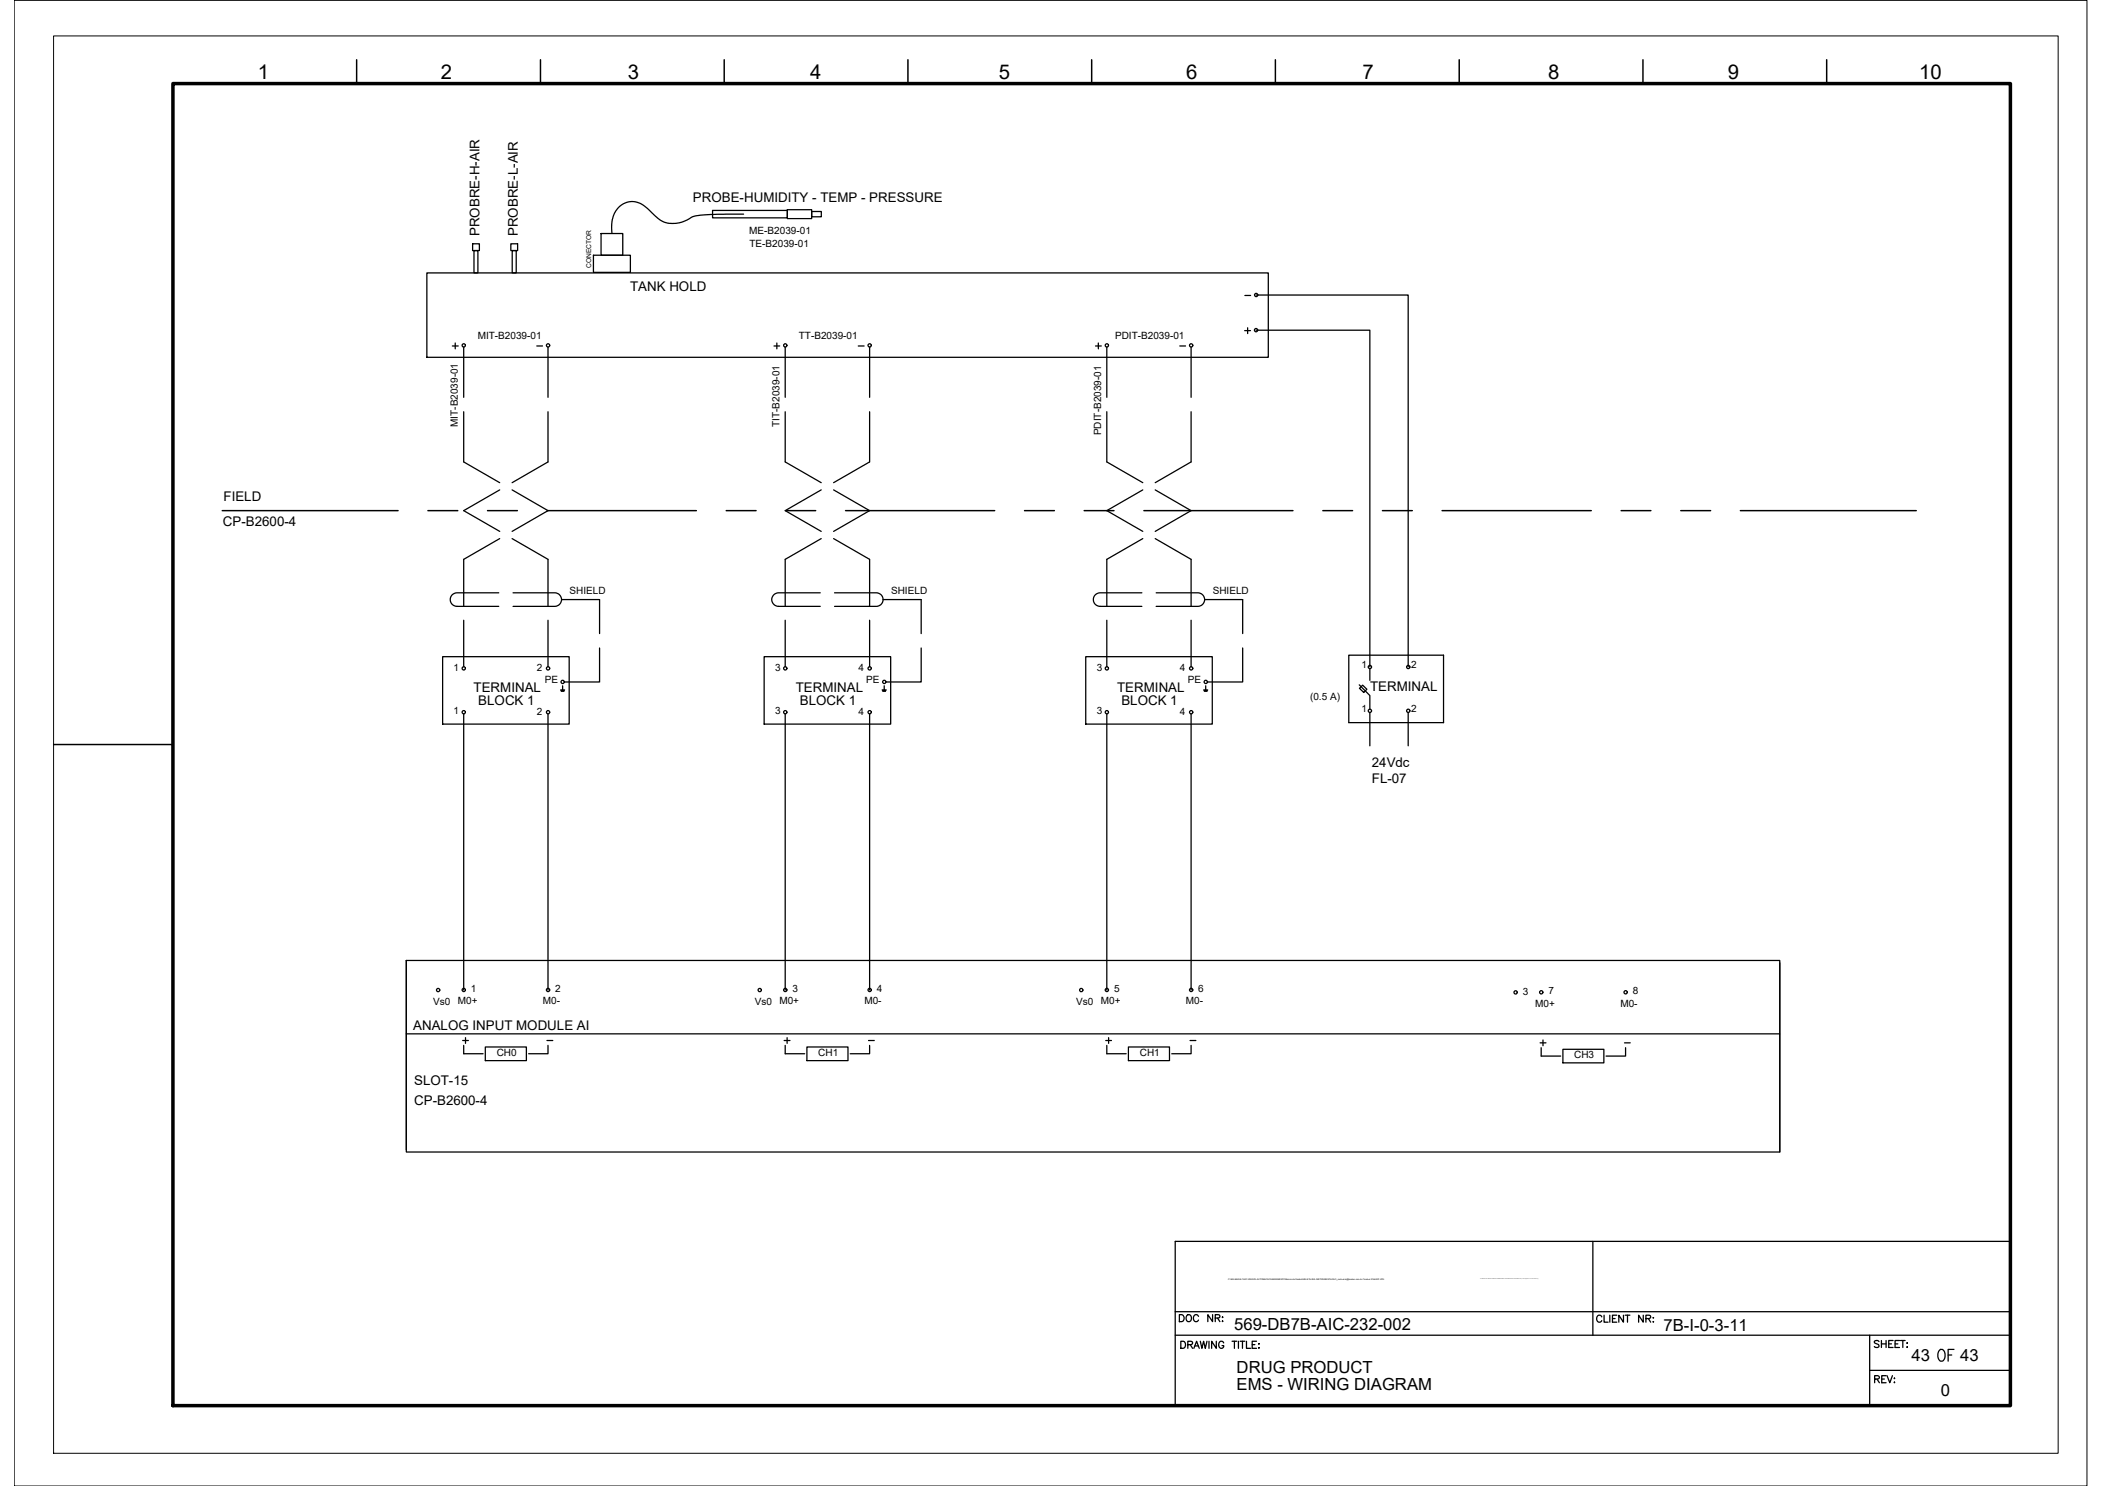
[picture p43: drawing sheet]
<svg xmlns="http://www.w3.org/2000/svg" width="420mm" height="297mm" viewBox="0 0 420 297" stroke-linecap="round" stroke-linejoin="round" font-family="sans-serif">
<defs><g id="words">
<text font-size="5.7" x="386.3" y="273.4">OF</text>
<g font-size="4.1">
<text x="51.5" y="15.7">1</text>
<text x="88.1" y="15.7">2</text>
<text x="125.5" y="15.7">3</text>
<text x="161.9" y="15.7">4</text>
<text x="199.6" y="15.7">5</text>
<text x="237.1" y="15.7">6</text>
<text x="272.3" y="15.7">7</text>
<text x="309.5" y="15.7">8</text>
<text x="345.4" y="15.7">9</text>
<text x="383.6" y="15.7">10</text>
</g>
<g font-size="4">
<text x="153.5" y="70.9">+</text>
<text x="217.7" y="70.9">+</text>
<text x="306.6" y="210.3">+</text>
</g>
<g font-size="3.3">
<text x="246.7" y="265.9">569-DB7B-AIC-232-002</text>
<text x="332.5" y="266">7B-I-0-3-11</text>
<text x="247.2" y="274.4">DRUG PRODUCT</text>
<text x="382.1" y="272">43</text>
<text x="391.8" y="272">43</text>
<text x="247.2" y="277.8">EMS - WIRING DIAGRAM</text>
<text x="388" y="279">0</text>
</g>
<g font-size="2.7">
<text x="138.5" y="40.4">PROBE-HUMIDITY - TEMP - PRESSURE</text>
<text x="95.9" y="47.2" transform="rotate(-90 95.9 47.2)">PROBRE-H-AIR</text>
<text x="103.5" y="47.2" transform="rotate(-90 103.5 47.2)">PROBRE-L-AIR</text>
<text x="125.9" y="58.3">TANK HOLD</text>
<text x="44.7" y="100.2">FIELD</text>
<text x="44.6" y="105.1">CP-B2600-4</text>
<text x="94.7" y="138.3">TERMINAL</text>
<text x="95.6" y="141">BLOCK 1</text>
<text x="159" y="138.3">TERMINAL</text>
<text x="159.9" y="141">BLOCK 1</text>
<text x="223.3" y="138.3">TERMINAL</text>
<text x="224.2" y="141">BLOCK 1</text>
<text x="273.9" y="138.1">TERMINAL</text>
<text x="274.2" y="153.4">24Vdc</text>
<text x="274.2" y="156.5">FL-07</text>
<text x="82.6" y="205.8">ANALOG INPUT MODULE AI</text>
<text x="82.8" y="216.8">SLOT-15</text>
<text x="82.8" y="220.8">CP-B2600-4</text>
</g>
<g font-size="2.6">
<text x="247.6" y="60.3">-</text>
<text x="106.2" y="70.6">-</text>
<text x="170.4" y="70.6">-</text>
<text x="234.6" y="70.6">-</text>
<text x="107.9" y="209.2">-</text>
<text x="172.5" y="209.2">-</text>
<text x="236.7" y="209.2">-</text>
<text x="323.5" y="209.5">-</text>
</g>
<g font-size="2">
<text x="149.8" y="46.7">ME-B2039-01</text>
<text x="149.8" y="49.4">TE-B2039-01</text>
<text x="95.5" y="67.7">MIT-B2039-01</text>
<text x="159.7" y="67.7">TT-B2039-01</text>
<text x="222.9" y="67.7">PDIT-B2039-01</text>
<text x="91.5" y="85.3" transform="rotate(-90 91.5 85.3)">MIT-B2039-01</text>
<text x="155.8" y="85.3" transform="rotate(-90 155.8 85.3)">TIT-B2039-01</text>
<text x="220.1" y="87" transform="rotate(-90 220.1 87)">PDIT-B2039-01</text>
<text x="113.9" y="118.6">SHIELD</text>
<text x="178.1" y="118.6">SHIELD</text>
<text x="242.4" y="118.6">SHIELD</text>
<text x="90.7" y="134.1">1</text>
<text x="107.3" y="134.2">2</text>
<text x="108.9" y="136.6">PE</text>
<text x="155" y="134.1">3</text>
<text x="171.6" y="134.2">4</text>
<text x="173.1" y="136.6">PE</text>
<text x="219.2" y="134.1">3</text>
<text x="235.8" y="134.2">4</text>
<text x="237.4" y="136.6">PE</text>
<text x="272.2" y="133.6">1</text>
<text x="282" y="133.6">2</text>
<text x="90.7" y="142.8">1</text>
<text x="107.3" y="142.9">2</text>
<text x="155" y="142.8">3</text>
<text x="171.6" y="142.9">4</text>
<text x="219.2" y="142.8">3</text>
<text x="235.8" y="142.9">4</text>
<text x="261.9" y="139.9">(0.5 A)</text>
<text x="272.2" y="142.4">1</text>
<text x="282" y="142.4">2</text>
<text x="86.6" y="200.8">Vs0</text>
<text x="91.5" y="200.8">M0+</text>
<text x="94.1" y="198.3">1</text>
<text x="108.5" y="200.8">M0-</text>
<text x="111" y="198.3">2</text>
<text x="150.9" y="200.8">Vs0</text>
<text x="155.8" y="200.8">M0+</text>
<text x="158.4" y="198.3">3</text>
<text x="172.8" y="200.8">M0-</text>
<text x="175.2" y="198.3">4</text>
<text x="215.1" y="200.8">Vs0</text>
<text x="220" y="200.8">M0+</text>
<text x="222.7" y="198.3">5</text>
<text x="237" y="200.8">M0-</text>
<text x="239.5" y="198.3">6</text>
<text x="304.4" y="198.8">3</text>
<text x="306.9" y="201.2">M0+</text>
<text x="309.5" y="198.8">7</text>
<text x="323.9" y="201.2">M0-</text>
<text x="326.3" y="198.8">8</text>
<text x="99.3" y="211.1">CH0</text>
<text x="163.6" y="211.1">CH1</text>
<text x="227.8" y="211.1">CH1</text>
<text x="314.7" y="211.5">CH3</text>
</g>
<text font-size="1.3" x="118.2" y="53.6" transform="rotate(-90 118.2 53.6)">CONECTOR</text>
<text font-size=".4" x="245.5" y="255.9">P:\569-BAXALTA\01.ENG\03.AUTOMACAO\ANDAMENTO\Banco de Dados\569-B7A-INS-INSTRUMENTACAO_moliveira@tessler-com-br-Tessler-5164457.JPG</text>
</g></defs>
<!-- layer: I_DATA -->
<g fill="none" stroke="#000" stroke-width=".25">
<path d="M85.3 54.6h168.2v16.8h-168.2zM90.4 69.2h1.2M91 68.6v1.1M248.8 66.1h1.2M249.4 65.5v1.2M88.5 131.3h25.3v13.4h-25.3zM112.1 137.9h.8M112.1 138.1h.7M112.2 138.2h.5M112.5 137.1v.8M152.7 131.3h25.3v13.4h-25.3zM176.3 137.9h.8"/>
<path d="M176.4 138.1h.7M176.5 138.2h.5M176.7 137.1v.8M217 131.3h25.3v13.4h-25.3zM240.6 137.9h.8M240.7 138.1h.6M240.7 138.2h.6M241 137.1v.8M269.6 131h18.9v13.4h-18.9zM81.2 192v37.8M355.7 192.5v37.8M92.5 208h1.1"/>
<path d="M92.7 209v1.6h3.9M93 207.4v1.2M97 209.3h8.2v2.7h-8.2zM109.5 209v1.6h-3.8M156.7 208h1.2M157 209v1.6h3.8M157.3 207.4v1.2M161.3 209.3h8.2v2.7h-8.2zM173.8 209v1.6h-3.9M221 208h1.2M221.2 209v1.6h3.9M221.6 207.4v1.2"/>
<path d="M225.6 209.3h8.2v2.7h-8.2zM238.1 209v1.6h-3.9M308.1 211.1h3.9M312.4 209.7h8.2v2.8h-8.2zM324.9 209.4v1.7h-3.9"/>
<circle cx="92.7" cy="69" r=".33"/>
<circle cx="251.1" cy="66" r=".33"/>
<circle cx="92.7" cy="133.6" r=".33"/>
<circle cx="109.5" cy="133.6" r=".33"/>
<circle cx="112.5" cy="136.3" r=".33"/>
<circle cx="157" cy="133.6" r=".33"/>
<circle cx="173.8" cy="133.6" r=".33"/>
<circle cx="176.8" cy="136.3" r=".33"/>
<circle cx="221.2" cy="133.6" r=".33"/>
<circle cx="238.1" cy="133.6" r=".33"/>
<circle cx="241" cy="136.3" r=".33"/>
<circle cx="273.8" cy="133.3" r=".33"/>
<circle cx="281.5" cy="133.3" r=".33"/>
<circle cx="92.7" cy="142.4" r=".33"/>
<circle cx="109.5" cy="142.4" r=".33"/>
<circle cx="157" cy="142.4" r=".33"/>
<circle cx="173.8" cy="142.4" r=".33"/>
<circle cx="221.2" cy="142.4" r=".33"/>
<circle cx="238.1" cy="142.4" r=".33"/>
<circle cx="273.8" cy="142.1" r=".33"/>
<circle cx="281.5" cy="142.1" r=".33"/>
<circle cx="87.6" cy="197.9" r=".33"/>
<circle cx="92.7" cy="197.9" r=".33"/>
<circle cx="109.5" cy="197.9" r=".33"/>
<circle cx="151.9" cy="197.9" r=".33"/>
<circle cx="157" cy="197.9" r=".33"/>
<circle cx="173.8" cy="197.9" r=".33"/>
<circle cx="216.1" cy="197.9" r=".33"/>
<circle cx="221.2" cy="197.9" r=".33"/>
<circle cx="238.1" cy="197.9" r=".33"/>
<circle cx="302.9" cy="198.4" r=".33"/>
<circle cx="308.1" cy="198.3" r=".33"/>
<circle cx="324.9" cy="198.3" r=".33"/>
</g>
<!-- layer: I_TABS -->
<g fill="none" stroke="#000" stroke-width=".25">
<path d="M92.7 69.4v10M109.5 69.4v10M157 69.4v10M173.8 69.4v10M221.2 69.4v10M238.1 69.4v10M92.7 82.3v10l7.2 4.2M99.9 97.9l-7.2 4.2 7.2 4.1M102.4 97.9l7.1 4.2-7.1 4.1M109.5 82.3v10l-7.1 4.2M157 82.3v10l7.1 4.2M164.1 97.9l-7.1 4.2 7.1 4.1"/>
<path d="M166.6 97.9l7.2 4.2-7.2 4.1M173.8 82.3v10l-7.2 4.2M221.2 82.3v10l7.2 4.2M228.4 97.9l-7.2 4.2 7.2 4.1M230.9 97.9l7.2 4.2-7.2 4.1M238.1 82.3v10l-7.2 4.2M99.7 118.5h-8.4a1.35 1.35 0 0 0-1.3 1.4 1.35 1.35 0 0 0 1.3 1.3h8.4M99.9 107.7l-7.2 4.1v9.3M102.4 107.7l7.1 4.1v9.3M102.6 118.5h8.3a1.35 1.35 0 0 1 1.4 1.4 1.35 1.35 0 0 1-1.4 1.3h-8.3M112.2 119.9h7.6v6.7M164 118.5h-8.4a1.35 1.35 0 0 0-1.3 1.4 1.35 1.35 0 0 0 1.3 1.3h8.4"/>
<path d="M164.1 107.7l-7.1 4.1v9.3M166.6 107.7l7.2 4.1v9.3M166.8 118.5h8.4a1.35 1.35 0 0 1 1.3 1.4 1.35 1.35 0 0 1-1.3 1.3h-8.4M176.5 119.9h7.6v6.7M228.2 118.5h-8.3a1.35 1.35 0 0 0-1.4 1.4 1.35 1.35 0 0 0 1.4 1.3h8.3M228.4 107.7l-7.2 4.1v9.3M230.9 107.7l7.2 4.1v9.3M231.1 118.5h8.3a1.35 1.35 0 0 1 1.4 1.4 1.35 1.35 0 0 1-1.4 1.3h-8.3M240.8 119.9h7.6v6.7M92.7 124v9.3M109.5 124v9.3M119.8 129.5v6.8h-7"/>
<path d="M157 124v9.3M173.8 124v9.3M184.1 129.5v6.8h-7M221.2 124v9.3M238.1 124v9.3M248.4 129.5v6.8h-7.1"/>
</g>
<!-- layer: 0 -->
<g fill="none" stroke="#000" stroke-width=".25">
<path d="M94.5 48.7h1.3v1.4h-1.3zM94.7 50.1h.8v4.5h-.8zM102.1 48.7h1.4v1.4h-1.4zM102.4 50.1h.8v4.5h-.8zM118.6 51h7.4v3.4h-7.4zM120.1 46.7h4.4v4.3h-4.4zM142.4 42.1h15v1.4h-15zM148.6 42.8h-4.6a18.5 18.5 0 0 0-5.8 .6 5.4 5.4 0 0 1-7.7-.7 5.5 5.5 0 0 0-4.3-2.4 4.7 4.7 0 0 0-3.9 5.3v1.1M157.4 41.9h4.8v1.8h-4.8zM162.2 42.3h2v1h-2zM251.1 59h30.4v74.3M251.1 66h22.7v67.3"/>
<path d="M92.7 142.7v55.2M109.5 142.7v55.2M157 142.7v55.2M173.8 142.7v55.2M221.2 142.7v55.2M238.1 142.7v55.2M273.8 142.5v6.6M281.5 142.5v6.6M81.2 192h274.5v38.3h-274.5zM81.2 206.7h274.5"/>
</g>
<!-- layer: G-TTLB-TTLB -->
<path d="M34.6 16.7h367.2v264.3h-367.2z" fill="none" stroke="#000" stroke-width=".7"/>
<!-- layer: G-TTLB-OTLN -->
<path d="M10.7 7.2h400.7v283.3h-400.7z" fill="none" stroke="#000" stroke-width=".2"/>
<!-- layer: G-TTLB-INDX -->
<path d="M71.3 11.9v4.8M108 11.9v4.8M144.8 11.9v4.8M181.5 11.9v4.8M218.2 11.9v4.8M254.9 11.9v4.8M291.7 11.9v4.8M328.4 11.9v4.8M365.1 11.9v4.8M10.7 148.8h23.9" fill="none" stroke="#000" stroke-width=".3"/>
<!-- layer: LGSP IA4$0$LG_PLOT -->
<path d="M318.4 248.1v18.8M234.9 262.2h166.9M234.9 266.9h166.9M373.7 273.9h28.1M373.7 266.9v14.1M234.9 281h166.9" fill="none" stroke="#000" stroke-width=".25"/>
<!-- layer: LG_PLOT -->
<g fill="none" stroke="#000" stroke-width=".25">
<path d="M401.8 248.1h-166.9v32.9M235.7 262.8h.5a.73 .73 0 0 1 .5 .7 .73 .73 0 0 1-.5 .7h-.5zM236 268.1h.5a.76 .76 0 0 1 .5 .7 .76 .76 0 0 1-.5 .7h-.5zM237.3 262.9a.66 .66 0 0 1 .9 .6 .66 .66 0 0 1-.9 .6l-.2-.4v-.4zM237.4 268.8l.8-.1 .2-.2-.1-.3-.9-.1v1.4M237.9 268.8l.5 .7M238.6 269.5l.6-1.4 .5 1.4M238.8 269h.7M239.6 263.1a.52 .52 0 0 0-.6-.3 .52 .52 0 0 0-.5 .5v.4a.53 .53 0 0 0 .5 .5 .53 .53 0 0 0 .6-.3M239.9 268.1l.3 1.4 .4-1.4 .3 1.4 .4-1.4M241.7 268.1v1.4M242.4 262.8v1.4l-1-1.4v1.4"/>
<path d="M242.9 263.5l.8-.1 .1-.2v-.3l-.9-.1v1.4M243.1 268.1v1.4l-.9-1.4v1.4M243.4 263.5l.4 .7M244.3 263.3h.2zM244.3 264.1h.2zM244.6 268.4a.51 .51 0 0 0-.6-.3 .51 .51 0 0 0-.4 .5v.4a.5 .5 0 0 0 .5 .5 .5 .5 0 0 0 .5-.5h-.3M246.3 268.1h.9M246.7 268.1v1.4M247.5 268.1v1.4M247.9 268.1h.9M248.3 268.1v1.4M249.2 268.1v1.4h.8"/>
<path d="M250.3 268.8h.5M251.2 268.1h-.9v1.4h.9M251.6 269.4h.1zM251.6 268.6v.1zM320.2 263.2a.52 .52 0 0 0-.6-.3 .52 .52 0 0 0-.4 .5v.4a.53 .53 0 0 0 .4 .5 .53 .53 0 0 0 .6-.3M320.6 262.9v1.4h.8M321.8 262.9v1.4M322.3 263.6h.5M323.2 262.9h-.9v1.4h.9M324.5 262.9v1.4l-.9-1.4v1.4M324.8 262.9h1M325.3 262.9v1.4"/>
<path d="M328.5 262.9v1.4l-1-1.4v1.4M329 263.6l.8-.1 .1-.2v-.3l-.9-.1v1.4M329.5 263.6l.4 .7M330.4 263.4h.1zM330.4 264.2h.1zM374.7 275.7l.8-.1 .2-.3-.4-.3h-.6v1.4M375.2 275.7l.5 .7M375.6 268.2a.52 .52 0 0 0-.5-.3 .52 .52 0 0 0-.5 .4l1 .7v.2l-.3 .2-.7-.2M376.1 268v1.4M376.1 268.6h.9M376.1 275.7h.6M377 275h-.9v1.4h.9"/>
<path d="M377 268v1.4M377.2 275l.5 1.4 .6-1.4M377.5 268.6h.6M378.4 268h-.9v1.4h.9M378.6 275.5h.1zM378.6 276.3h.1zM378.8 268.6h.5M379.7 268h-.9v1.4h.9M379.9 268h.9M380.3 268v1.4M381.1 268.5h.2zM381.2 269.2v.2z"/>
</g>
<!-- layer: EI-CTRL -->
<path d="M271.7 136.9l2.1 2.1v2.8M271.7 137.6l.7-.6 .8 .8-.6 .6zM273.8 133.7v2.3" fill="none" stroke="#000" stroke-width=".25"/>
<!-- layer: I_LIMIT_LINE -->
<g fill="none" stroke="#000" stroke-width=".3">
<path d="M44.4 102.1h35.2M85.5 102.1h6M97.5 102.1h5.9M109.4 102.1h29.8M145.2 102.1h5.9M157.1 102.1h5.9M169 102.1h29.8M204.8 102.1h6M216.7 102.1h6M228.6 102.1h29.8M264.4 102.1h6M276.3 102.1h6"/>
<path d="M288.2 102.1h29.9M324 102.1h6M336 102.1h5.9M347.9 102.1h35.1"/>
</g>
<!-- layer: 0 -->
<path d="M2.8 .1h414.4v296.9h-414.4z" fill="none" stroke="#000" stroke-width=".2"/>
<use href="#words"/>
</svg>
